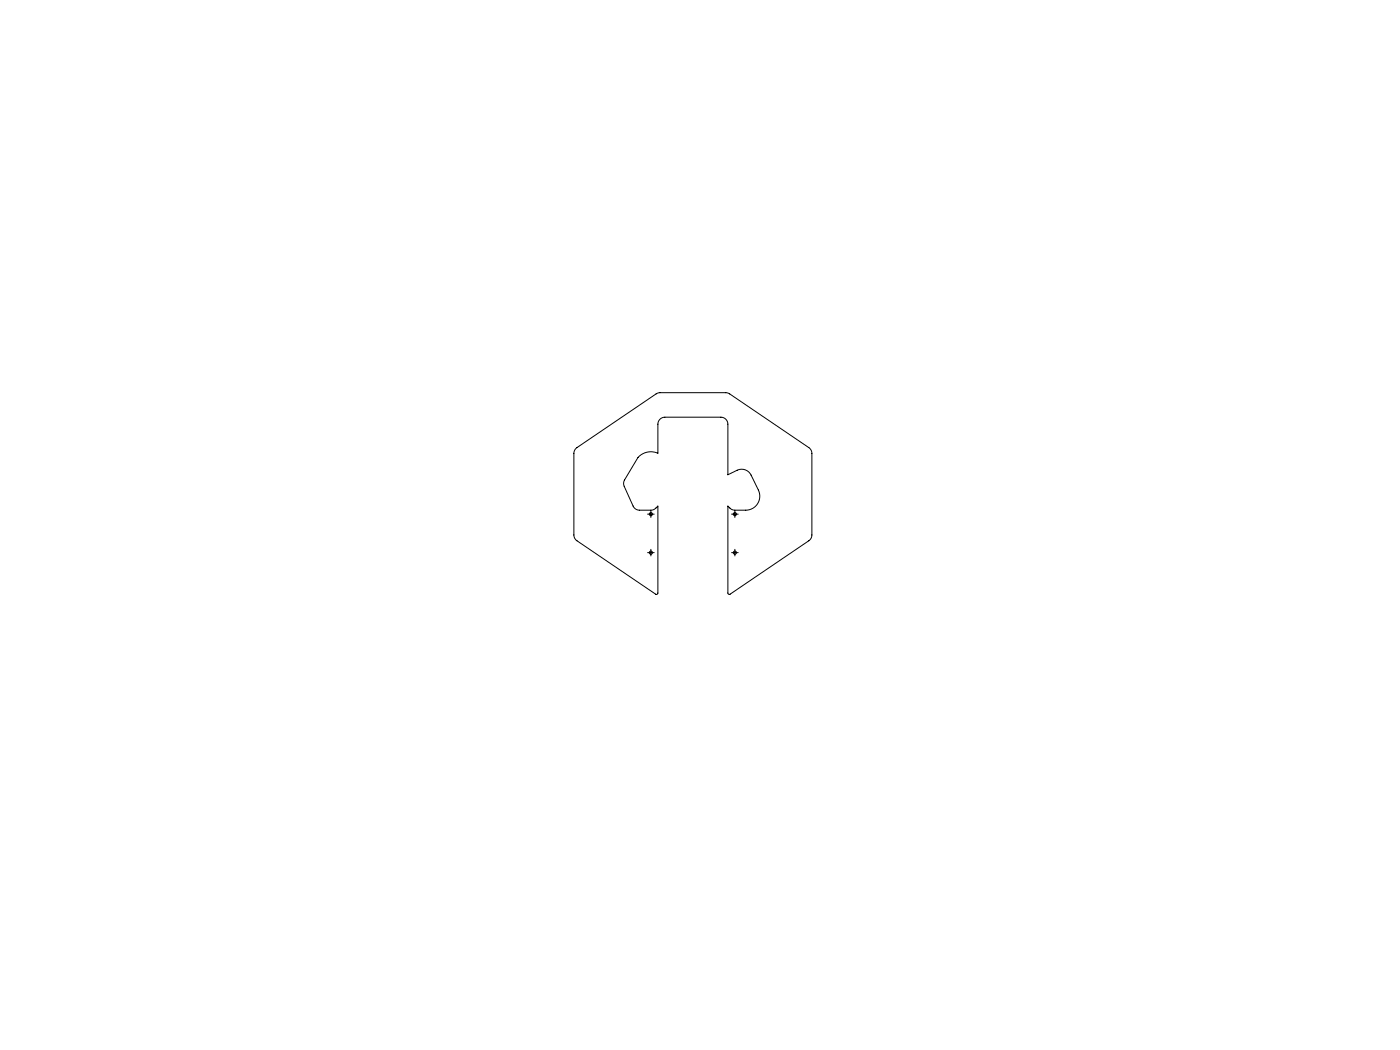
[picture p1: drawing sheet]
<svg xmlns="http://www.w3.org/2000/svg" width="400mm" height="300mm" viewBox="0 0 400 300" stroke-linecap="round" stroke-linejoin="round" font-family="sans-serif">
<g fill="none" stroke="#000" stroke-width=".29" stroke-dasharray="30.5 1.3 1.3 1.3">
<path d="M185.5 146.9h-.5M185.5 157.9h-.5M186 146.4v-.5M186 147.4v.4M186 157.4v-.5M186 158.4v.4M186.5 146.9h.4M186.5 157.9h.4M209.5 157.9h-.5M209.5 146.9h-.5M210 157.4v-.5M210 158.4v.4"/>
<path d="M210 146.4v-.5M210 147.4v.4M210.5 157.9h.4M210.5 146.9h.4"/>
</g>
<g fill="none" stroke="#000" stroke-width=".29">
<path d="M164.5 128.2l23-15.7 1.1-.3 19.5 .1 23 15.6a2 2 0 0 1 .9 1.6v23.4a2 2 0 0 1-.9 1.6l-22.5 15.3h-.4l-.2-.4v-24.8l.9 .8 .7 .3 3.5 .1a4 4 0 0 0 3.6-5.8l-2.1-4.3a3 3 0 0 0-4-1.3l-2.6 1.2v-14.4a2 2 0 0 0-2-2h-16a2 2 0 0 0-2 2v8.3a5 5 0 0 0-5.7 1.2l-3.8 6.4a2 2 0 0 0-.2 1.9l2.6 5.6a2 2 0 0 0 1.8 1.2l3.7-.1 .7-.3 .9-.8v24.8l-.2 .4h-.5l-22.5-15.3a2 2 0 0 1-.8-1.6v-23.4zM185.5 146.9h1M185.5 157.9h1M186 146.4v1M186 157.4v1M209.5 146.9h1M209.5 157.9h1M210 146.4v1M210 157.4v1"/>
<circle cx="186" cy="146.9" r=".45"/>
<circle cx="186" cy="157.9" r=".45"/>
<circle cx="210" cy="146.9" r=".45"/>
<circle cx="210" cy="157.9" r=".45"/>
</g>
</svg>
